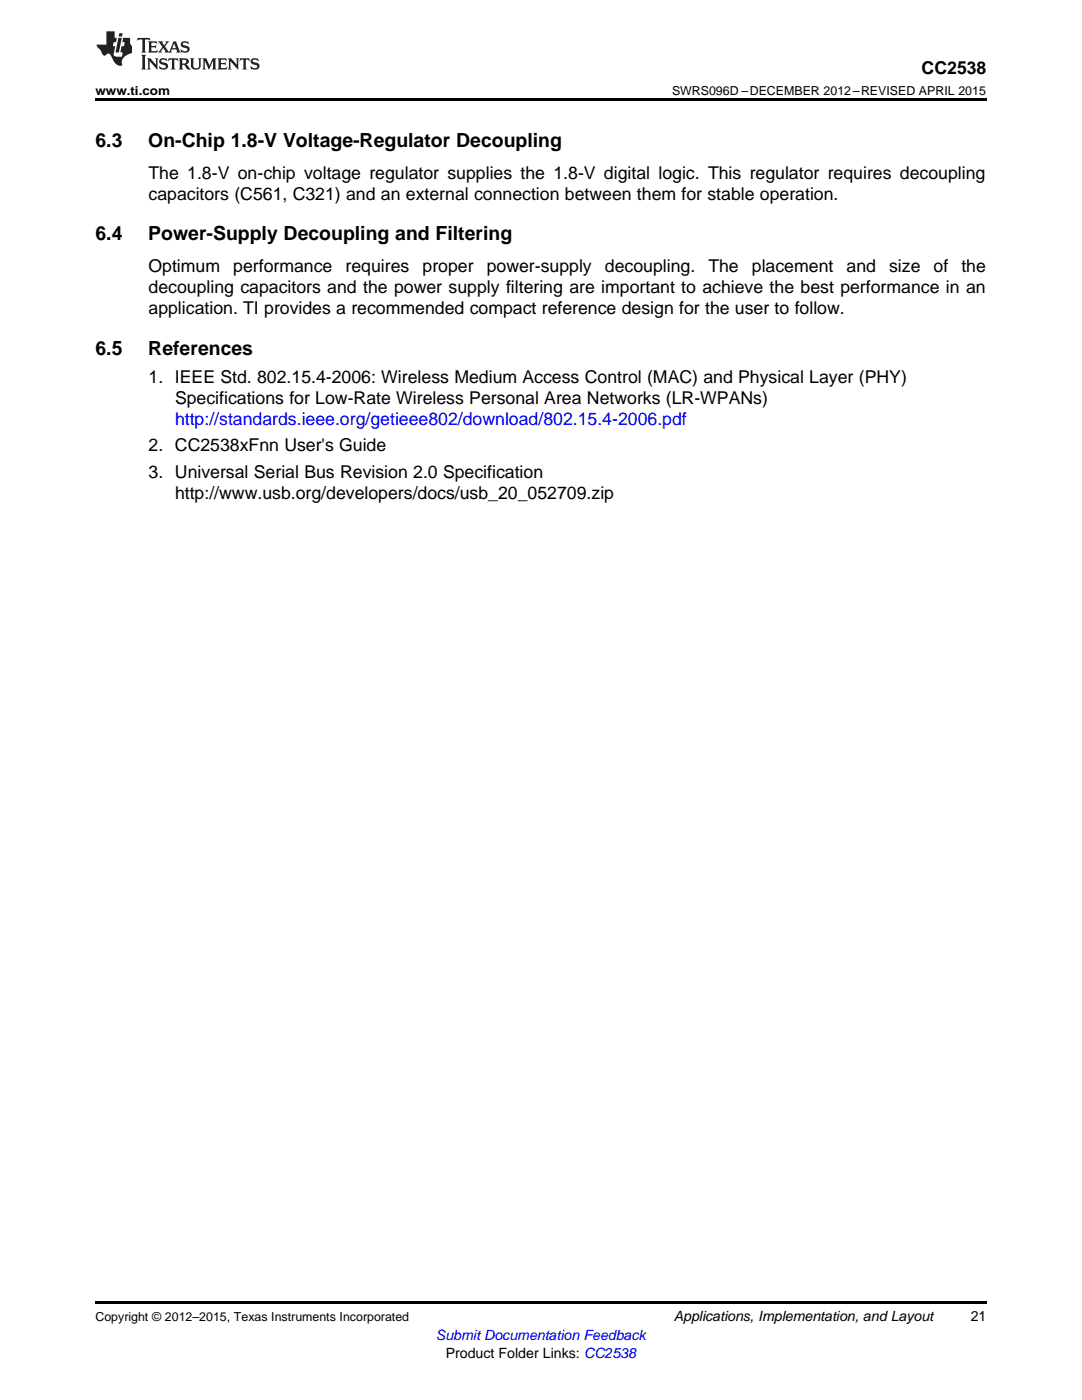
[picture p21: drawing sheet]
<svg xmlns="http://www.w3.org/2000/svg" width="216mm" height="279mm" viewBox="0 0 216 279" stroke-linecap="round" stroke-linejoin="round" font-family="sans-serif">
<defs><g id="words">
<g font-size="3.9">
<text x="19" y="29.3">6.3</text>
<text x="29.6" y="29.3">On-Chip 1.8-V Voltage-Regulator Decoupling</text>
<text x="19" y="47.9">6.4</text>
<text x="29.6" y="47.9">Power-Supply Decoupling and Filtering</text>
<text x="19" y="70.8">6.5</text>
<text x="29.6" y="70.8">References</text>
</g>
<g font-size="3.5">
<text x="183.9" y="14.8">CC2538</text>
<text x="29.6" y="35.6">The 1.8-V on-chip voltage regulator supplies the 1.8-V digital logic. This regulator requires decoupling</text>
<text x="29.6" y="39.9">capacitors (C561, C321) and an external connection between them for stable operation.</text>
<text x="29.6" y="54.3">Optimum</text>
<text x="29.6" y="58.5">decoupling capacitors and the power supply filtering are important to achieve the best performance in an</text>
<text x="46.5" y="54.3">performance</text>
<text x="69" y="54.3">requires</text>
<text x="84.3" y="54.3">proper</text>
<text x="97.1" y="54.3">power-supply</text>
<text x="120.7" y="54.3">decoupling.</text>
<text x="141.3" y="54.3">The</text>
<text x="150" y="54.3">placement</text>
<text x="168.9" y="54.3">and</text>
<text x="177.4" y="54.3">size</text>
<text x="186.3" y="54.3">of</text>
<text x="191.8" y="54.3">the</text>
<text x="29.6" y="62.8">application. TI provides a recommended compact reference design for the user to follow.</text>
<text x="29.6" y="76.3">1. IEEE Std. 802.15.4-2006: Wireless Medium Access Control (MAC) and Physical Layer (PHY)</text>
<text x="34.9" y="80.6">Specifications for Low-Rate Wireless Personal Area Networks (LR-WPANs)</text>
<text x="29.6" y="90.1">2. CC2538xFnn User's Guide</text>
<text x="29.6" y="95.4">3. Universal Serial Bus Revision 2.0 Specification</text>
<text x="34.9" y="99.6">http://www.usb.org/developers/docs/usb_20_052709.zip</text>
</g>
<text font-size="3.5" fill="#00f" x="34.9" y="84.8">http://standards.ieee.org/getieee802/download/802.15.4-2006.pdf</text>
<g font-size="2.8">
<text x="134.4" y="263.6">Applications, Implementation, and Layout</text>
<text x="193.7" y="263.6">21</text>
<text x="88.9" y="270.9">Product Folder Links: CC2538</text>
</g>
<text font-size="2.8" fill="#00f" x="87" y="267.4">Submit Documentation Feedback</text>
<g font-size="2.5">
<text x="19" y="19">www.ti.com</text>
<text x="134.1" y="19">SWRS096D –DECEMBER 2012–REVISED APRIL 2015</text>
<text x="19" y="263.6">Copyright © 2012–2015, Texas Instruments Incorporated</text>
</g>
</g></defs>
<path d="M19 19.5h177.8v.5h-177.8zM19 259.7h177.8v.5h-177.8z" fill="#000"/>
<g fill="#231f20">
<path d="M27.5 7.6l-.1 .5 .4-.2h.6v.1v2.1l-.2 .4h1l-.3-.4v-2.1l.1-.1h.5l.5 .2-.2-.5zM29.5 8.3l.2 .3v1.5l-.2 .4h1.8l.2-.6a1.04 1.04 0 0 1-1.3 .2v-.7h.6l.3 .2v-.6l-.3 .2h-.6v-.6l.8-.1 .4 .3-.2-.5zM31.5 8.3l.9 1.1-.9 1.1h.8l-.2-.2 .5-.7 .4 .7-.2 .2h1.5l-.1-.2 .1-.4h.9l.1 .4-.2 .2h1l-.3-.3-.7-1.9h-.5l-.9 2-.8-1 .9-1h-.8l.1 .3-.3 .5-.4-.6 .2-.2zM34.7 8.6l.4 1h-.7zM36.3 8.4a.63 .63 0 0 0-.2 .7 .63 .63 0 0 0 .6 .4l.6 .2 .1 .2a.75 .75 0 0 1-.7 .4 .75 .75 0 0 1-.6-.5l.1 .7 .1-.1a1.11 1.11 0 0 0 1.5-.6 1.13 1.13 0 0 0-1.2-.8l-.1-.4a1.04 1.04 0 0 1 1.2 .2l-.2-.5-.1 .1-.5-.2zM28.2 10.9l.2 .4v2.2l-.2 .4h1l-.3-.4v-2.2l.3-.4zM29.3 11.6l.3 .4v1.5l-.3 .4h.8l-.2-.4v-1.3l1.5 1.7v-1.9l.2-.4h-.7l.2 .4v.9l-1.1-1.3zM32 11.8a.62 .62 0 0 0-.2 .7 .62 .62 0 0 0 .6 .4l.6 .1 .1 .3a.76 .76 0 0 1-.7 .3 .76 .76 0 0 1-.6-.4l.1 .7 .1-.1a1.11 1.11 0 0 0 1.5-.6 1.13 1.13 0 0 0-1.2-.8l-.1-.4a1.04 1.04 0 0 1 1.2 .2l-.2-.6-.1 .1-.5-.1zM33.7 11.6l-.2 .6a.61 .61 0 0 1 .8-.3v1.6l-.2 .4h.9l-.2-.4v-1.6a.63 .63 0 0 1 .8 .3l-.2-.6zM35.6 11.6l.3 .4v1.5l-.3 .4h1l-.2-.2v-.8l.5 .2a.76 .76 0 0 0 1.2 .7l-1-1a.58 .58 0 0 0 .6-.5 .58 .58 0 0 0-.5-.6zM36.4 11.9h.1a.45 .45 0 0 1 .5 .1 .45 .45 0 0 1 .1 .5l-.7 .2zM37.9 11.6l.2 .2a2.17 2.17 0 0 0 .3 1.9 .99 .99 0 0 0 1.6-.6v-1.1l.2-.4h-.7l.2 .2a1.92 1.92 0 0 1-.2 1.8 .6 .6 0 0 1-.9-.5v-1.1l.2-.4zM40.4 11.6l.2 .4v1.5l-.2 .4h.7l-.2-.4v-1.4l.8 1.8 .8-1.8v1.4l-.2 .4h.9l-.2-.4v-1.5l.2-.4h-.8l-.6 1.5-.6-1.5zM43.4 11.6l.2 .4v1.5l-.2 .4h1.8l.2-.6a1.04 1.04 0 0 1-1.3 .1v-.6h.5l.4 .2v-.6l-.4 .2h-.5v-.7h.8l.3 .3-.1-.6zM45.5 11.6l.2 .4v1.5l-.2 .4h.7l-.2-.4v-1.3l1.5 1.7v-1.9l.2-.4h-.7l.2 .4v.9l-1.1-1.3zM47.9 11.6l-.1 .6a.61 .61 0 0 1 .8-.3v1.6l-.3 .4h1l-.3-.4 .1-1.6a.63 .63 0 0 1 .7 .3l-.1-.6zM50.2 11.8a.62 .62 0 0 0-.2 .7 .62 .62 0 0 0 .6 .4l.6 .1 .2 .3a.76 .76 0 0 1-.8 .3 .76 .76 0 0 1-.6-.4l.1 .7 .2-.1a1.11 1.11 0 0 0 1.5-.6 1.13 1.13 0 0 0-1.3-.8l-.1-.4a1.04 1.04 0 0 1 1.2 .2l-.1-.6-.2 .1-.5-.1z"/>
<path d="M21.2 6.3v2.6h-1.9l.1 .4 .7 .9a.91 .91 0 0 0 1 .8 .56 .56 0 0 1 .5-.3 .56 .56 0 0 1 .5 .3l.4 .8a1.53 1.53 0 0 0 1.9 1.2 1.54 1.54 0 0 1 1-2.1l.9-.3v-1.4a1.52 1.52 0 0 1-.3-1.6h-1.4l-.2 .8h.5l-.2 .8h-.4l-.2 1v.2l.4 .1-.2 .8a1.93 1.93 0 0 1-1.6-.3l.3-1.8h-.5l.2-.8h.4l.2-.8h-.4v-1.3zM23.6 7.6l-.6 2.9h.7l.6-2.9zM23.8 6.6l-.1 .7h.6l.2-.7z"/>
</g>
<use href="#words"/>
</svg>
